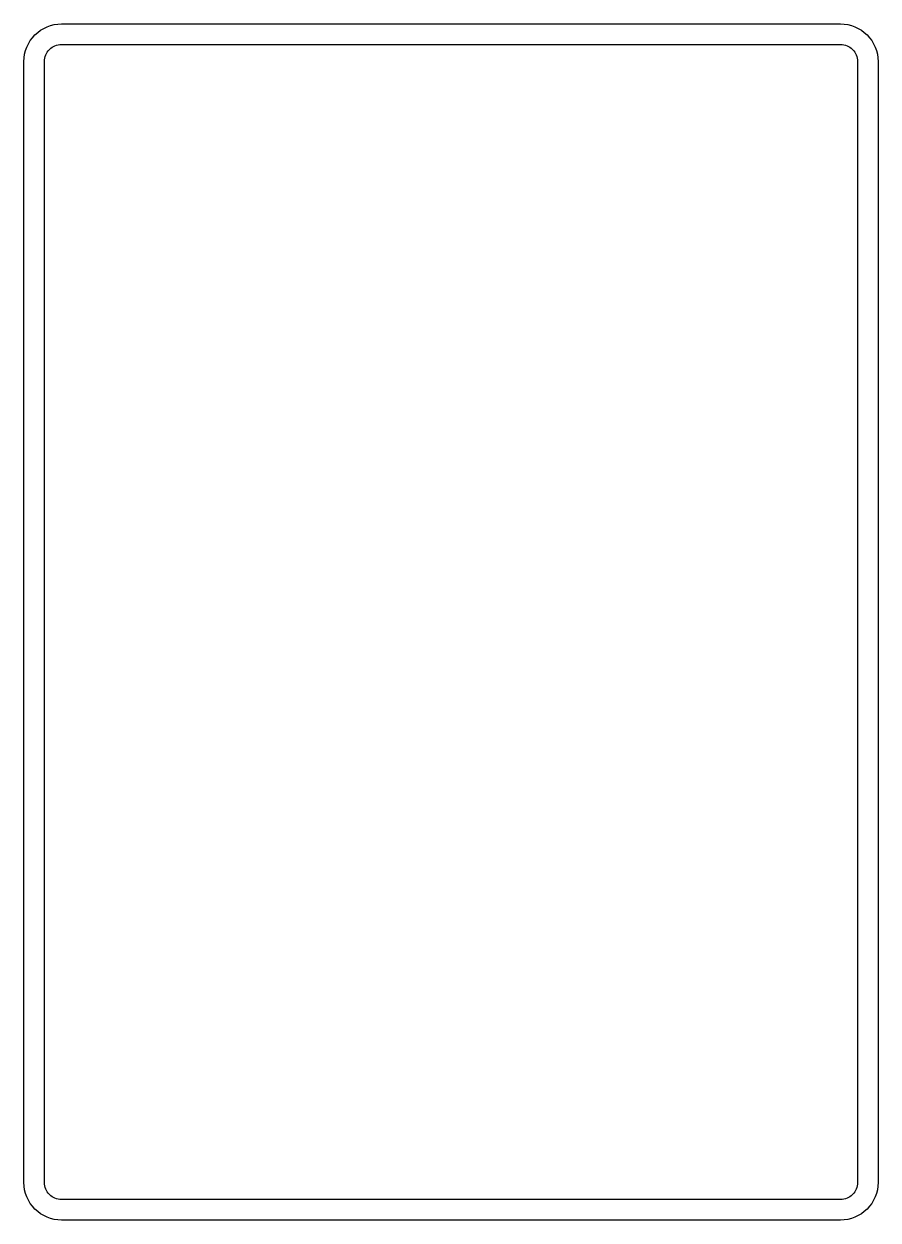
# Model space of a CAD drawing. Header units: metres. Extents: x -0.125 to 0.125, y -0.175 to 0.175.
import ezdxf

# ---------------------------------------------------------------- set-up
doc = ezdxf.new("R2010")
doc.units = ezdxf.units.M
doc.header["$LTSCALE"] = 0.0005
doc.layers.add('CORTE A$0$ARQ_VISTA 03', color=3, linetype='Continuous')

msp = doc.modelspace()

# ---------------------------------------------------------------- linework, layer by layer
at = {"layer": 'CORTE A$0$ARQ_VISTA 03'}
for points in [[(-0.114, 0.175), (0.114, 0.175, -0.414214), (0.125, 0.164), (0.125, -0.164, -0.414214), (0.114, -0.175), (-0.114, -0.175, -0.414214), (-0.125, -0.164), (-0.125, 0.164, -0.414214)], [(-0.114, 0.169), (0.114, 0.169, -0.414214), (0.119, 0.164), (0.119, -0.164, -0.414214), (0.114, -0.169), (-0.114, -0.169, -0.414214), (-0.119, -0.164), (-0.119, 0.164, -0.414214)]]:
    msp.add_lwpolyline(points, format="xyb", close=True, dxfattribs=at)

doc.saveas('drawing.dxf')
